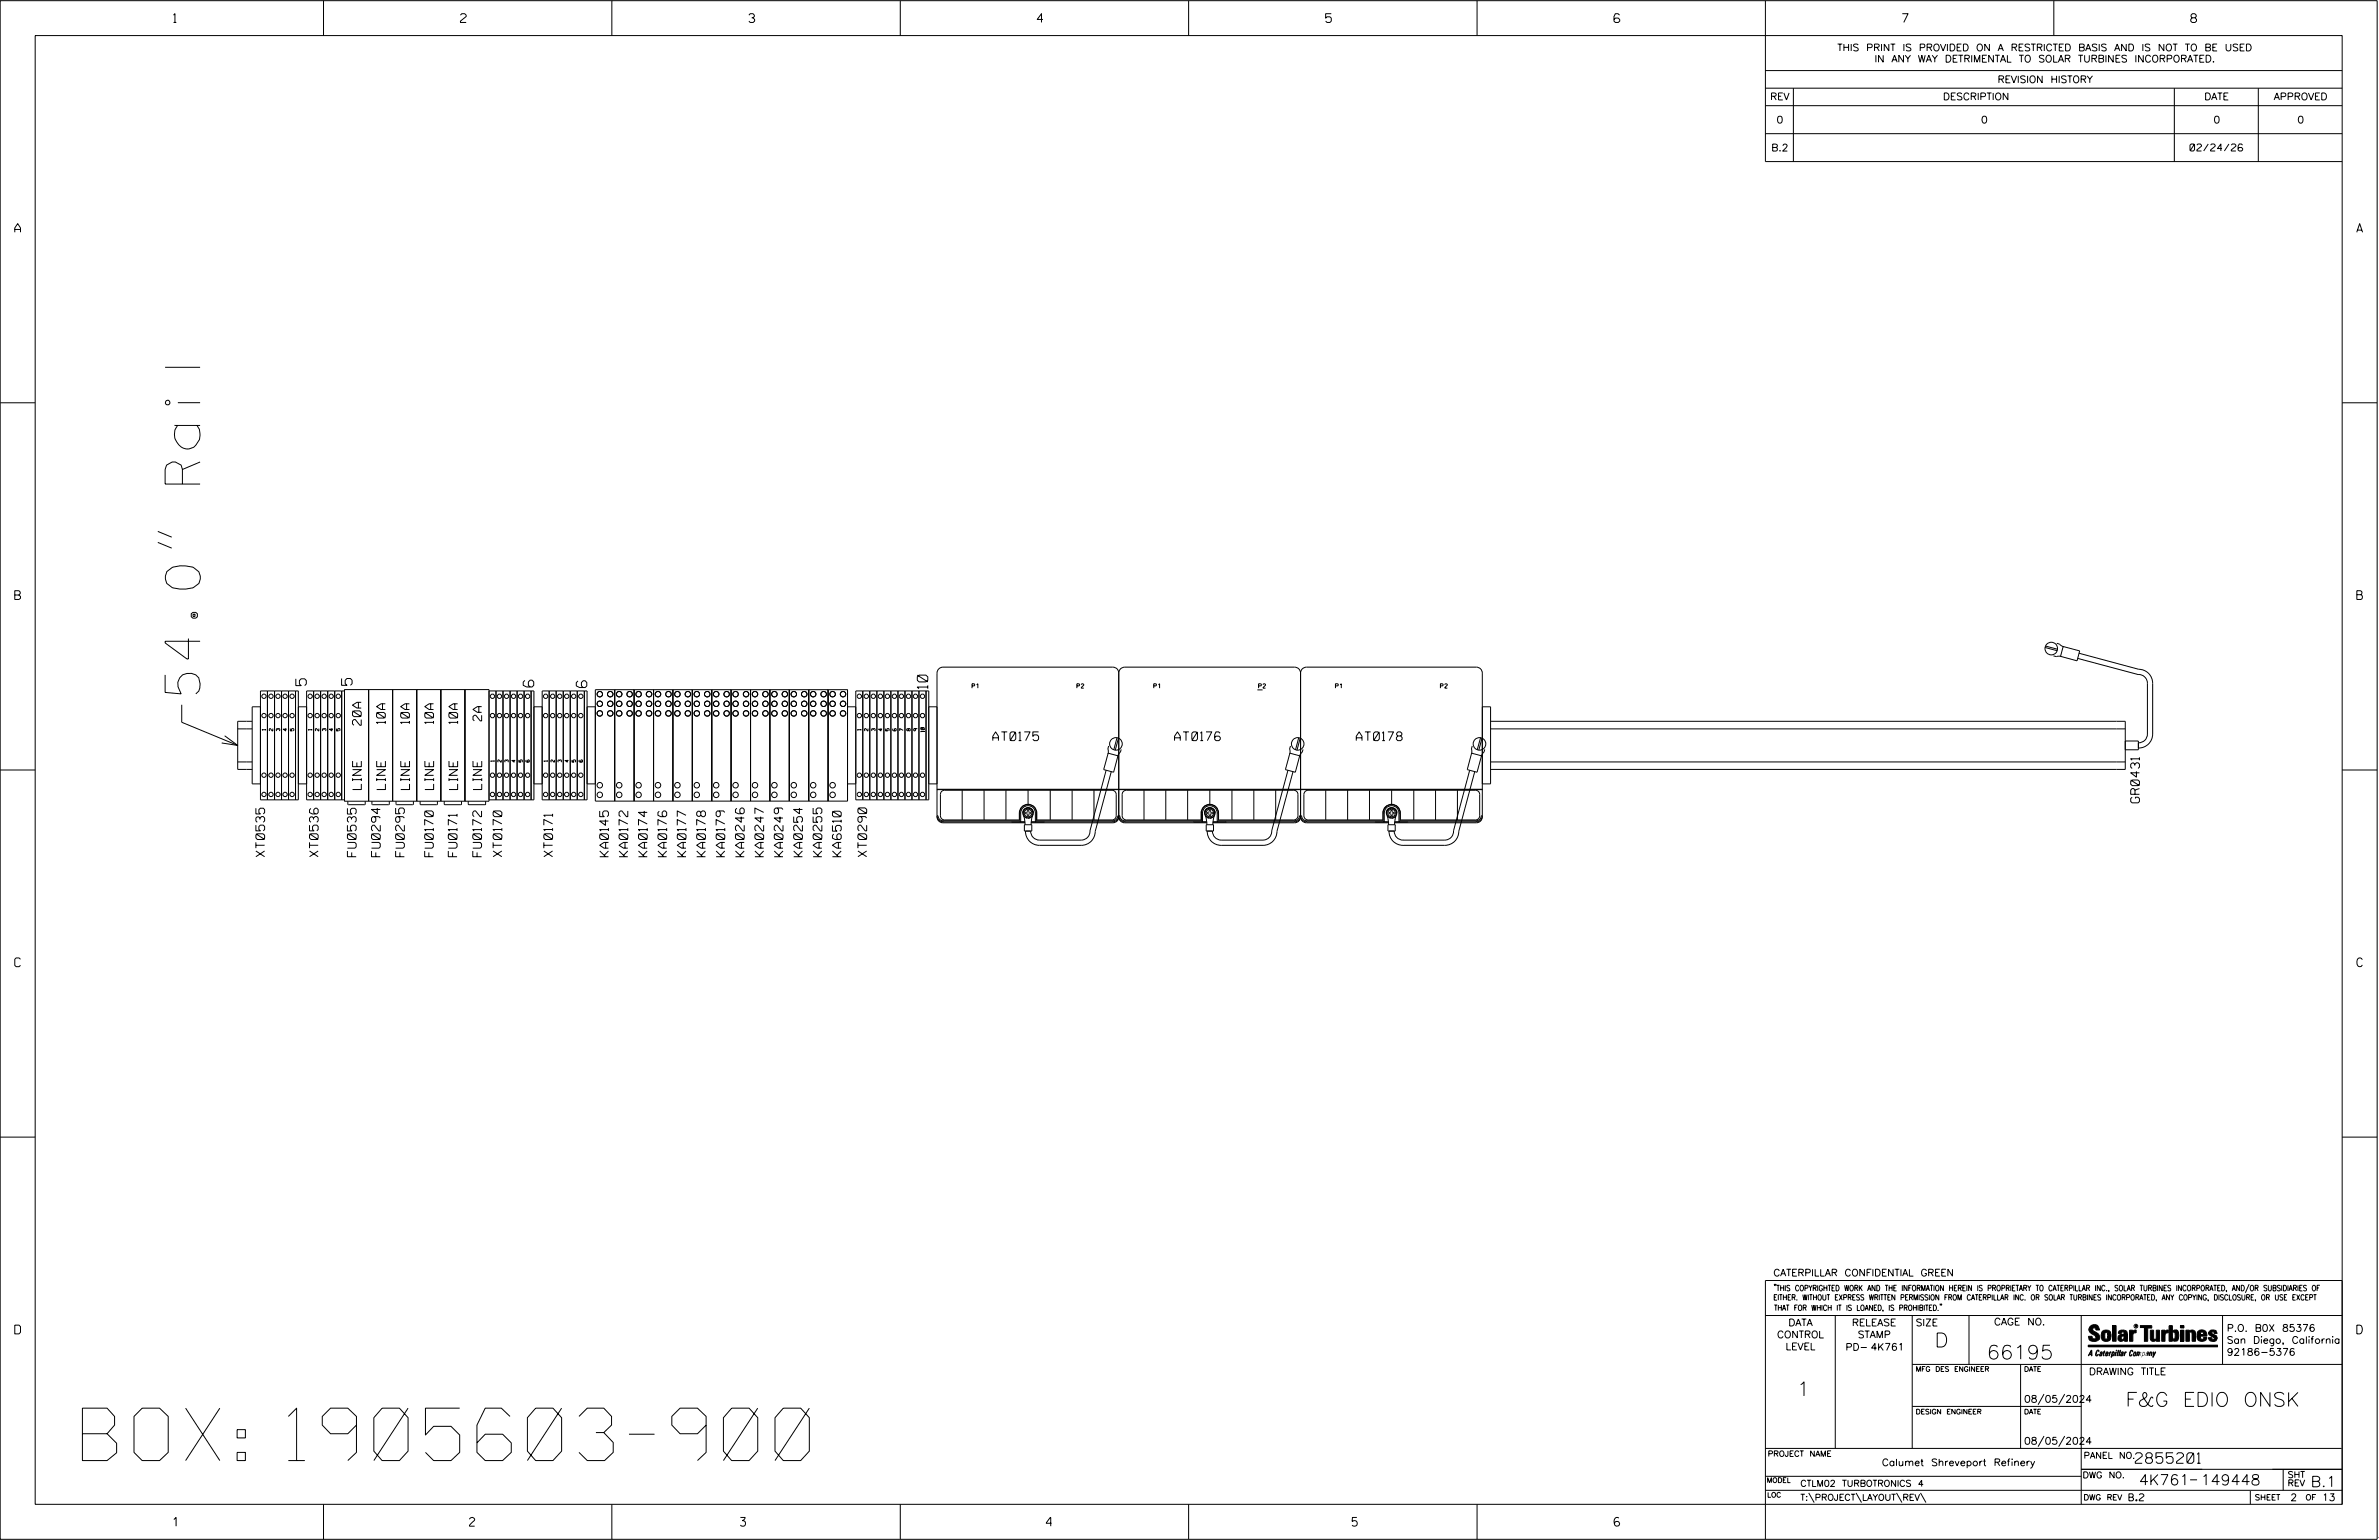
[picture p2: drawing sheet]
<svg xmlns="http://www.w3.org/2000/svg" width="864mm" height="559mm" viewBox="0 0 864 559" stroke-linecap="round" stroke-linejoin="round" font-family="sans-serif">
<defs><g id="words">
<text font-size="19" x="29.9" y="530">BOX: 1905603-900</text>
<text font-size="12.7" x="72.6" y="251.8" transform="rotate(-90 72.6 251.8)">54.0&quot; Rail</text>
<g font-size="5.1">
<text x="702.3" y="488.8">D</text>
<text x="721.2" y="493.2">66195</text>
<text x="652.2" y="506.5">1</text>
<text x="771.6" y="510.3">F&amp;G EDIO ONSK</text>
</g>
<g font-size="3.8">
<text x="111.2" y="248.8" transform="rotate(-90 111.2 248.8)">5</text>
<text x="127.8" y="248.7" transform="rotate(-90 127.8 248.7)">5</text>
<text x="193.7" y="249.3" transform="rotate(-90 193.7 249.3)">6</text>
<text x="213" y="249.5" transform="rotate(-90 213 249.5)">6</text>
<text x="336.8" y="249.9" transform="rotate(-90 336.8 249.9)">10</text>
<text x="775.1" y="531">2855201</text>
<text x="776.5" y="538.9">4K761</text>
<text x="798.8" y="538.9">149448</text>
<text x="838.8" y="539.5">B.1</text>
</g>
<g font-size="3.2">
<text x="63" y="8.2">1</text>
<text x="167.2" y="8.2">2</text>
<text x="271.8" y="8.2">3</text>
<text x="376.5" y="8.2">4</text>
<text x="481.2" y="8.2">5</text>
<text x="690.6" y="8.2">7</text>
<text x="795.3" y="8.2">8</text>
<text x="5.4" y="84.3">A</text>
<text x="855.5" y="84.3">A</text>
<text x="5.4" y="217.5">B</text>
<text x="855.6" y="217.5">B</text>
<text x="131.1" y="263.2" transform="rotate(-90 131.1 263.2)">20A</text>
<text x="139.9" y="262.6" transform="rotate(-90 139.9 262.6)">10A</text>
<text x="148.6" y="262.6" transform="rotate(-90 148.6 262.6)">10A</text>
<text x="157.4" y="262.6" transform="rotate(-90 157.4 262.6)">10A</text>
<text x="166.1" y="262.6" transform="rotate(-90 166.1 262.6)">10A</text>
<text x="174.9" y="261.6" transform="rotate(-90 174.9 261.6)">2A</text>
<text x="360.4" y="268.7">AT0175</text>
<text x="426.4" y="268.7">AT0176</text>
<text x="492.3" y="268.7">AT0178</text>
<text x="131.2" y="286.5" transform="rotate(-90 131.2 286.5)">LINE</text>
<text x="139.9" y="286.5" transform="rotate(-90 139.9 286.5)">LINE</text>
<text x="148.7" y="286.5" transform="rotate(-90 148.7 286.5)">LINE</text>
<text x="157.4" y="286.5" transform="rotate(-90 157.4 286.5)">LINE</text>
<text x="166.1" y="286.5" transform="rotate(-90 166.1 286.5)">LINE</text>
<text x="174.9" y="286.5" transform="rotate(-90 174.9 286.5)">LINE</text>
<text x="776.7" y="291.3" transform="rotate(-90 776.7 291.3)">GR0431</text>
<text x="96.1" y="310.9" transform="rotate(-90 96.1 310.9)">XT0535</text>
<text x="115.5" y="310.9" transform="rotate(-90 115.5 310.9)">XT0536</text>
<text x="129.3" y="310.9" transform="rotate(-90 129.3 310.9)">FU0535</text>
<text x="138" y="310.9" transform="rotate(-90 138 310.9)">FU0294</text>
<text x="146.8" y="310.9" transform="rotate(-90 146.8 310.9)">FU0295</text>
<text x="157.3" y="310.9" transform="rotate(-90 157.3 310.9)">FU0170</text>
<text x="165.9" y="310.9" transform="rotate(-90 165.9 310.9)">FU0171</text>
<text x="174.8" y="310.9" transform="rotate(-90 174.8 310.9)">FU0172</text>
<text x="182.2" y="310.9" transform="rotate(-90 182.2 310.9)">XT0170</text>
<text x="200.6" y="310.9" transform="rotate(-90 200.6 310.9)">XT0171</text>
<text x="220.9" y="310.9" transform="rotate(-90 220.9 310.9)">KA0145</text>
<text x="227.9" y="310.9" transform="rotate(-90 227.9 310.9)">KA0172</text>
<text x="234.9" y="310.9" transform="rotate(-90 234.9 310.9)">KA0174</text>
<text x="242" y="310.9" transform="rotate(-90 242 310.9)">KA0176</text>
<text x="249" y="310.9" transform="rotate(-90 249 310.9)">KA0177</text>
<text x="256.1" y="310.9" transform="rotate(-90 256.1 310.9)">KA0178</text>
<text x="263.1" y="310.9" transform="rotate(-90 263.1 310.9)">KA0179</text>
<text x="270.2" y="310.9" transform="rotate(-90 270.2 310.9)">KA0246</text>
<text x="277.2" y="310.9" transform="rotate(-90 277.2 310.9)">KA0247</text>
<text x="284.2" y="310.9" transform="rotate(-90 284.2 310.9)">KA0249</text>
<text x="291.3" y="310.9" transform="rotate(-90 291.3 310.9)">KA0254</text>
<text x="298.3" y="310.9" transform="rotate(-90 298.3 310.9)">KA0255</text>
<text x="305.4" y="310.9" transform="rotate(-90 305.4 310.9)">KA6510</text>
<text x="314.6" y="310.9" transform="rotate(-90 314.6 310.9)">XT0290</text>
<text x="5.4" y="350.8">C</text>
<text x="855.6" y="350.8">C</text>
<text x="5.4" y="484">D</text>
<text x="855.6" y="484">D</text>
<text x="62.8" y="553.8">1</text>
<text x="170.4" y="553.8">2</text>
<text x="268.8" y="553.8">3</text>
<text x="379.8" y="553.8">4</text>
<text x="490.8" y="553.8">5</text>
<text x="585.9" y="553.8">6</text>
</g>
<g font-size="2.5">
<text x="666.9" y="18.5">THIS PRINT IS PROVIDED ON A RESTRICTED BASIS AND IS NOT TO BE USED</text>
<text x="680.5" y="22.6">IN ANY WAY DETRIMENTAL TO SOLAR TURBINES INCORPORATED.</text>
<text x="725.1" y="30">REVISION HISTORY</text>
<text x="642.6" y="36.3">REV</text>
<text x="705.3" y="36.3">DESCRIPTION</text>
<text x="800.2" y="36.3">DATE</text>
<text x="825.4" y="36.3">APPROVED</text>
<text x="644.9" y="44.7">0</text>
<text x="719.1" y="44.7">0</text>
<text x="803.5" y="44.7">0</text>
<text x="834" y="44.7">0</text>
<text x="643" y="54.8">B.2</text>
<text x="795" y="54.8">02/24/26</text>
<text x="643.8" y="463">CATERPILLAR CONFIDENTIAL GREEN</text>
<text x="645.1" y="485.5">CONTROL</text>
<text x="649.2" y="481.1">DATA</text>
<text x="672.3" y="481.1">RELEASE</text>
<text x="674.4" y="485.5">STAMP</text>
<text x="695.4" y="481.1">SIZE</text>
<text x="723.8" y="480.8">CAGE NO.</text>
<text x="808.4" y="483.1">P.O. B0X 85376</text>
<text x="648.2" y="489.8">LEVEL</text>
<text x="669.9" y="490">PD- 4K761</text>
<text x="808.4" y="487.5">San Diego, California</text>
<text x="808.4" y="491.8">92186-5376</text>
<text x="758.3" y="498.9">DRAWING TITLE</text>
<text x="734.8" y="508.9">08/05/2024</text>
<text x="734.8" y="524.1">08/05/2024</text>
<text x="683.1" y="531.9">Calumet Shreveport Refinery</text>
<text x="772.8" y="544.6">B.2</text>
<text x="831.4" y="544.6">2</text>
<text x="842.9" y="544.6">13</text>
</g>
<g font-size="2.3">
<text x="756.4" y="529.2">PANEL NO.</text>
<text x="653.5" y="539.4">CTLM02 TURBOTRONICS 4</text>
<text x="756" y="536.3">DWG NO.</text>
<text x="830.4" y="539.3">REV</text>
<text x="830.4" y="536.2">SHT</text>
<text x="653.5" y="544.5">T:\PROJECT\LAYOUT\REV\</text>
</g>
<g font-size="2">
<text x="643.8" y="468.4">&quot;THIS COPYRIGHTED WORK AND THE INFORMATION HEREIN IS PROPRIETARY TO CATERPILLAR INC., SOLAR TURBINES INCORPORATED, AND/OR SUBSIDIARIES OF</text>
<text x="643.8" y="471.8">EITHER. WITHOUT EXPRESS WRITTEN PERMISSION FROM CATERPILLAR INC. OR SOLAR TURBINES INCORPORATED, ANY COPYING, DISCLOSURE, OR USE EXCEPT</text>
<text x="644" y="475.6">THAT FOR WHICH IT IS LOANED, IS PROHIBITED.&quot;</text>
<text x="641.7" y="528.5">PROJECT NAME</text>
<text x="756.3" y="544.3">DWG REV</text>
<text x="818.5" y="544.3">SHEET</text>
<text x="836.9" y="544.3">OF</text>
</g>
<g font-size="1.8">
<text x="695.4" y="497.6">MFG DES ENGINEER</text>
<text x="734.8" y="497.6">DATE</text>
<text x="695.4" y="513.1">DESIGN ENGINEER</text>
<text x="734.8" y="513.1">DATE</text>
<text x="641.3" y="538">MODEL</text>
<text x="641.5" y="543.3">LOC</text>
</g>
<g font-size="1.6">
<text x="352.8" y="249.7">P1</text>
<text x="390.9" y="249.7">P2</text>
<text x="418.8" y="249.7">P1</text>
<text x="456.9" y="249.7">P2</text>
<text x="484.8" y="249.7">P1</text>
<text x="522.9" y="249.7">P2</text>
</g>
<g font-size="1.3">
<text x="96.5" y="265" transform="rotate(-90 96.5 265)">1</text>
<text x="99" y="265.2" transform="rotate(-90 99 265.2)">2</text>
<text x="101.6" y="265.2" transform="rotate(-90 101.6 265.2)">3</text>
<text x="104.1" y="265.2" transform="rotate(-90 104.1 265.2)">4</text>
<text x="106.7" y="265.2" transform="rotate(-90 106.7 265.2)">5</text>
<text x="113.2" y="265" transform="rotate(-90 113.2 265)">1</text>
<text x="115.8" y="265.2" transform="rotate(-90 115.8 265.2)">2</text>
<text x="118.3" y="265.2" transform="rotate(-90 118.3 265.2)">3</text>
<text x="120.9" y="265.2" transform="rotate(-90 120.9 265.2)">4</text>
<text x="123.4" y="265.2" transform="rotate(-90 123.4 265.2)">5</text>
<text x="312.6" y="265" transform="rotate(-90 312.6 265)">1</text>
<text x="315.1" y="265.2" transform="rotate(-90 315.1 265.2)">2</text>
<text x="317.7" y="265.2" transform="rotate(-90 317.7 265.2)">3</text>
<text x="320.2" y="265.2" transform="rotate(-90 320.2 265.2)">4</text>
<text x="322.8" y="265.2" transform="rotate(-90 322.8 265.2)">5</text>
<text x="325.3" y="265.2" transform="rotate(-90 325.3 265.2)">6</text>
<text x="327.9" y="265.2" transform="rotate(-90 327.9 265.2)">7</text>
<text x="330.4" y="265.2" transform="rotate(-90 330.4 265.2)">8</text>
<text x="333" y="265.2" transform="rotate(-90 333 265.2)">9</text>
<text x="335.5" y="265.6" transform="rotate(-90 335.5 265.6)">10</text>
<text x="179.4" y="276.3" transform="rotate(-90 179.4 276.3)">1</text>
<text x="182" y="276.6" transform="rotate(-90 182 276.6)">2</text>
<text x="184.5" y="276.6" transform="rotate(-90 184.5 276.6)">3</text>
<text x="187.1" y="276.6" transform="rotate(-90 187.1 276.6)">4</text>
<text x="189.6" y="276.6" transform="rotate(-90 189.6 276.6)">5</text>
<text x="192.2" y="276.6" transform="rotate(-90 192.2 276.6)">6</text>
<text x="198.7" y="276.3" transform="rotate(-90 198.7 276.3)">1</text>
<text x="201.3" y="276.6" transform="rotate(-90 201.3 276.6)">2</text>
<text x="203.8" y="276.6" transform="rotate(-90 203.8 276.6)">3</text>
<text x="206.4" y="276.6" transform="rotate(-90 206.4 276.6)">4</text>
<text x="208.9" y="276.6" transform="rotate(-90 208.9 276.6)">5</text>
</g>
<text font-size=".9" x="775.1" y="481.7">R</text>
</g></defs>
<g fill="none" stroke="#000" stroke-width=".36">
<path d="M.1 .2h862.8v558.4h-862.8zM12.8 12.9h837.4v533h-837.4zM117.4 .2v12.7M222.1 .2v12.7M326.8 .2v12.7M431.5 .2v12.7M536.2 .2v12.7M587.9 5.5l-.5-.5h-1l-.5 1v1.7l.5 .4h1l.6-.4v-.6l-.6-.5h-1l-.5 .5M640.9 .2v58.4h209.3M745.6 .2v12.7M640.9 25.6h209.3M640.9 32h209.3"/>
<path d="M640.9 38.3h209.3M651 32v26.6M789.3 32v26.6M819.8 32v26.6M640.9 48.5h209.3M.1 146.2h12.7M850.2 146.2h12.7M57.3 196.8l5 2.1M57.3 192.8l5 2.1M742.4 234.9l4.4 1.2M742.5 234.4l4.4 1.2M745.4 238l1.1 .3 1.7-.1"/>
<path d="M746.6 233.4l1 .3 1.6 1M748.9 234.6l6 1.6-.9 3.6-6-1.6zM754.2 238.9l21.9 5.9a3.2 3.2 0 0 1 3.4 3.1v18.4a3.1 3.1 0 0 1-3.2 3.2M754.7 237l21.7 5.9a5.1 5.1 0 0 1 5 5v18.4a5.1 5.1 0 0 1-5.1 5.1M66 255.7v6.4l20.3 8.4M94.5 256.5h-3v27.9h3M94.5 250.7h13.8v39.5h-13.8zM97.1 250.7v39.5M99.7 250.7v39.5M102.2 250.7v39.5M104.7 250.7v39.5M107.3 250.7v39.5"/>
<path d="M108.3 256.5h3M113.8 250.7v39.5M116.4 250.7v39.5M119 250.7v39.5M121.5 250.7v39.5M124 250.7v39.5M125.1 250.7h-13.8v39.5h13.8M125.1 250.2h52.4v40.5h-52.4zM133.8 250.2v40.5M142.5 250.2v40.5M151.3 250.2v40.5M160 250.2v40.5"/>
<path d="M168.8 250.2v40.5M177.5 250.7h16.3v39.5h-16.3M180.1 250.7v39.5M182.6 250.7v39.5M185.2 250.7v39.5M187.7 250.7v39.5M190.3 250.7v39.5M192.8 250.7v39.5M193.8 256.5h3M196.8 250.7h16.3v39.5h-16.3zM199.4 250.7v39.5M201.9 250.7v39.5"/>
<path d="M204.5 250.7v39.5M207 250.7v39.5M209.5 250.7v39.5M212.1 250.7v39.5M213.1 256.5h3M216.1 250.3h91.6v40.4h-91.6zM223.1 250.3v40.4M230.2 250.3v40.4M237.2 250.3v40.4M244.3 250.3v40.4M251.3 250.3v40.4M258.4 250.3v40.4"/>
<path d="M265.4 250.3v40.4M272.5 250.3v40.4M279.5 250.3v40.4M286.5 250.3v40.4M293.6 250.3v40.4M300.6 250.3v40.4M307.7 256.5h3M310.7 250.7h26.4v39.5h-26.4zM313.2 250.7v39.5M315.7 250.7v39.5M318.3 250.7v39.5M320.9 250.7v39.5"/>
<path d="M323.4 250.7v39.5M326 250.7v39.5M328.5 250.7v39.5M331 250.7v39.5M333.6 250.7v39.5M336.2 250.7v39.5M337.1 256.5h3M406.1 244.2a2.11 2.11 0 0 0-2.1-2.1h-61.7a2.17 2.17 0 0 0-2.2 2.1v52.2a2.17 2.17 0 0 0 2.2 2.2h29.8M406.1 244.2v52.2M456.4 250.3h1.9M472.1 244.2a2.17 2.17 0 0 1 2.2-2.1h61.6a2.17 2.17 0 0 1 2.2 2.1v52.2a2.17 2.17 0 0 1-2.2 2.2h-29.6M472.1 244.2a2.17 2.17 0 0 0-2.1-2.1h-61.7a2.17 2.17 0 0 0-2.2 2.1"/>
<path d="M472.1 244.2v52.2M538.1 256.5h3v27.9h-3M.1 279.4h12.7M81.6 267l4.7 3.5-5.8-.9M86.3 276.5h5.2M86.3 264.5h5.2M91.5 261.7h-5.2v17.5h5.2M210.4 275.8l-.2 .6 .4 .1h.7l.2-.6-.2-.2-.5 .2 .2 .6M401.5 279.5l-5.8 21.9M402.3 273.3l3.5 .9-1.6 6-3.6-.9zM402.4 270.7l-.2 1.1v1.7M403.4 280l-5.8 21.7a5.1 5.1 0 0 1-5.1 5h-15.2a5.1 5.1 0 0 1-5-5.1"/>
<path d="M405.5 267.7l-1.2 4.4M406 267.8l-1.2 4.4M407 271.9l-.3 1-.9 1.6M467.5 279.5l-5.9 21.9M468.2 273.3l3.6 .9-1.6 6-3.6-.9zM468.5 270.7l-.4 1.1 .1 1.7M469.4 280l-5.9 21.7a5.1 5.1 0 0 1-5 5h-15.2a5.1 5.1 0 0 1-5.1-5.1M471.5 267.7l-1.2 4.4M472 267.8l-1.2 4.4M473 271.9l-.3 1-.7 .9-.2 .7M533.5 279.5l-5.9 21.9M534.2 273.3l3.6 .9-1.6 6-3.6-.9z"/>
<path d="M534.4 270.7l-.3 2.8M535.3 280l-5.7 21.7a5.1 5.1 0 0 1-5.1 5h-15.2a5.1 5.1 0 0 1-5.1-5.1M537.5 267.7l-1.2 4.4M538 267.8l-1.2 4.4M539 271.9l-.3 1-1 1.6M541.1 261.7h230.4v17.5h-230.4M541.1 276.5h230.4M541.1 264.5h230.4M771.5 268.9h4.8v3.2h-4.8M850.2 279.4h12.7M108.3 284.4h3M126.3 290.7v1"/>
<path d="M132.6 290.7v1l-.3 .3h-5.8M135 290.7v1M141.3 290.7v1l-.2 .3h-5.8M143.8 290.7v1M150.1 290.7v1l-.3 .3h-5.8M152.5 290.7v1l.3 .3h5.7l.3-.3v-1M161.3 290.7v1l.2 .3h5.8l.2-.3v-1M170 290.7v1l.3 .3h5.7l.3-.3v-1M193.8 284.4h3M213.1 284.4h3M307.7 284.4h3M337.1 284.4h3"/>
<path d="M340.1 286.5h198zM341.8 287.2l1.1-.5h60.8a1.57 1.57 0 0 1 1.5 1.6v7.7a1.57 1.57 0 0 1-1.5 1.5h-27.3v-2.5a3.2 3.2 0 0 0-3.2-3.1 3.2 3.2 0 0 0-3.2 3.1v2.5h-27.1a1.51 1.51 0 0 1-1.5-1.5v-7.7zM342.3 297.8a1.81 1.81 0 0 1-1.8-1.8h-.4a2.17 2.17 0 0 0 2.2 2.2M342.3 297.8v.4M342.3 298.2h29.8M342.3 297.8h27.9M349.3 286.7v10.8M357.2 286.7v10.8M365.2 286.7v10.8M367.2 298.2l4.9 .1M370.2 295a3 3 0 0 1 3-3 3 3 0 0 1 3 3M370.2 295h.3"/>
<path d="M370.2 295v2.8M370.5 295a2.66 2.66 0 0 1 2.7-2.7 2.66 2.66 0 0 1 2.6 2.7M370.5 295v3.2l-.3-.4M371.3 295.1a1.91 1.91 0 0 1 1.9-2 1.91 1.91 0 0 1 1.9 2M371.6 296.1l.5 3.2M371.9 299.3h2.6v2.3h-2.6zM372.3 294.8l.5-.1 .2-.6h.5v.5l.7 .2v.5h-.7v.7h-.5l-.1-.7h-.6zM372.9 296.7a1.6 1.6 0 0 1-1.5-2.1 1.9 1.9 0 0 1 2.1-1.4 1.9 1.9 0 0 1 1.6 2 1.9 1.9 0 0 1-1.9 1.7v-.1M373.2 286.7v5.2M374.3 298.2h29.7M374.8 296.1l-.5 3.2M375.8 295h.4"/>
<path d="M375.8 295v3.2l.4-.4M376.2 295v2.8M376.2 297.8h27.8M379.2 298.2l-4.9 .1M381.2 286.7v10.8M389.2 286.7v10.8M397.1 286.7v10.8M404 297.8v.4M406.1 296.4a2.17 2.17 0 0 0 2.2 2.2h29.8M406.1 296.4a2.11 2.11 0 0 1-2.1 2.2h-29.7M407.8 287.2l1.1-.5h60.8a1.57 1.57 0 0 1 1.5 1.6v7.7a1.57 1.57 0 0 1-1.5 1.5h-27.4v-2.5a3.2 3.2 0 0 0-3.1-3.1 3.2 3.2 0 0 0-3.2 3.1v2.5h-27.1a1.57 1.57 0 0 1-1.5-1.5v-7.7zM408.3 298.2a2.17 2.17 0 0 1-2.2-2.2 2.11 2.11 0 0 1-2.1 2.2"/>
<path d="M408.3 298.2h29.7M408.3 297.8h27.8M408.3 297.8v.4M408.3 297.8a1.81 1.81 0 0 1-1.8-1.8h-.7a1.81 1.81 0 0 1-1.8 1.8M415.3 286.7v10.8M423.2 286.7v10.8M431.1 286.7v10.8M433.2 298.2l4.8 .1M436.1 295a3.1 3.1 0 0 1 3.1-3 3.1 3.1 0 0 1 3 3M436.1 295h.4M436.1 295v2.8M436.5 295a2.66 2.66 0 0 1 2.7-2.7 2.66 2.66 0 0 1 2.7 2.7"/>
<path d="M436.5 295v3.2l-.4-.4M437.3 295.1a1.89 1.89 0 0 1 1.9-2 1.89 1.89 0 0 1 1.9 2M437.6 296.1l.5 3.2M437.9 299.3h2.6v2.3h-2.6zM438.2 294.8l.6-.1 .1-.6h.5l.2 .6 .5 .1v.5h-.5l-.2 .7h-.5v-.7h-.7zM438.9 296.7a1.86 1.86 0 0 1-1.5-2.2 1.86 1.86 0 0 1 2.2-1.4 1.86 1.86 0 0 1 1.5 2.2 1.58 1.58 0 0 1-1.9 1.5M439.2 286.7v5.2M440.3 298.2h29.7M440.8 296.1l-.5 3.2M441.9 295h.3M441.9 295v3.2l.3-.4M442.2 297.8h27.8"/>
<path d="M442.2 295v2.8M445.1 298.2l-4.8 .1M447.2 286.7v10.8M455.2 286.7v10.8M463.1 286.7v10.8M470 297.8v.4M472.1 296.4a2.17 2.17 0 0 1-2.1 2.2h-29.7M472.1 296.4a2.17 2.17 0 0 0 2.2 2.2h29.7M473.8 287.2l1-.5h60.8a1.51 1.51 0 0 1 1.5 1.6v7.7a1.51 1.51 0 0 1-1.5 1.5h-27.2v-2.5a3.2 3.2 0 0 0-3.2-3.1 3.2 3.2 0 0 0-3.2 3.1v2.5h-27.2a1.57 1.57 0 0 1-1.5-1.5v-7.7zM474.3 298.2h29.7M474.3 297.8h27.8M474.3 297.8v.4"/>
<path d="M474.3 297.8a1.75 1.75 0 0 1-1.8-1.8h-.8a1.81 1.81 0 0 1-1.7 1.8M474.3 298.2a2.17 2.17 0 0 1-2.2-2.2 2.17 2.17 0 0 1-2.1 2.2M481.3 286.7v10.8M489.2 286.7v10.8M497.1 286.7v10.8M499.2 298.2l4.8 .1M502.1 295a3.1 3.1 0 0 1 3.1-3 3.1 3.1 0 0 1 3 3M502.1 295h.4M502.1 295v2.8M502.5 295a2.66 2.66 0 0 1 2.7-2.7 2.66 2.66 0 0 1 2.6 2.7M502.5 295v3.2l-.4-.4M503.3 295.1a1.89 1.89 0 0 1 1.9-2 1.89 1.89 0 0 1 1.8 2"/>
<path d="M503.6 296.1l.5 3.2M503.8 299.3h2.7v2.3h-2.7zM504.9 296.7a1.85 1.85 0 0 1-1.5-2 1.85 1.85 0 0 1 1.9-1.6 1.85 1.85 0 0 1 1.8 1.8 1.66 1.66 0 0 1-1.9 1.9M504.9 294.1h.5l.1 .6 .6 .1v.5h-.6l-.1 .7h-.5l-.1-.7h-.6v-.5l.7-.2zM505.2 286.7v5.2M506.3 298.2h29.6M506.7 296.1l-.5 3.2M507.8 295h.4M507.8 295v3.2l.4-.4M508.2 297.8h27.7M508.2 295v2.8M511.1 298.2l-4.8 .1"/>
<path d="M513.2 286.7v10.8M521.1 286.7v10.8M529.1 286.7v10.8M535.9 297.8a1.75 1.75 0 0 0 1.8-1.8h.4a2.17 2.17 0 0 1-2.2 2.2M535.9 297.8v.4M395.7 301.4a3.2 3.2 0 0 1-3.2 3.4h-15.2a3.2 3.2 0 0 1-3.1-3.2M461.6 301.4a3.2 3.2 0 0 1-3.1 3.4h-15.2a3.3 3.3 0 0 1-3.2-3.2M527.6 301.4a3.2 3.2 0 0 1-3.1 3.4h-15.2a3.2 3.2 0 0 1-3.2-3.2M.1 412.6h12.7M850.2 412.6h12.7M640.9 477.3h209.3M644.2 466.1l-.1 .4"/>
<path d="M644.7 466.1l-.2 .4M666.2 477.3v48.3M694.2 477.3v48.3M704.4 473.3l-.1 .4M704.8 473.3l-.1 .4M714.8 477.3v17.8M755.5 477.3v68.6M806.8 477.3v17.8M816.5 466l-1.4 3.1M850.2 464.6h-209.3v94M850.2 464.8v81.1M694.2 495.1h156"/>
<path d="M733.5 495.1v30.5M758.6 481.4a2.02 2.02 0 0 1 3.1-.1l.5 1.3h-1.3l-.2-.6-.4-.2-.6 .1-.1 .4 .4 .7a2.46 2.46 0 0 1 2.2 2.9 2.83 2.83 0 0 1-3.8 .3l-.3-1.3h1.3l.2 .7 .6 .3 .5-.2 .2-.5-.4-.6-1.9-1.2-.4-.9zM759.2 491.3h-.7l.7-1.2v1.9h.2l-.1-2.1-1.3 2.1 .5-.5h.7M761.3 490l.3-.2 .4 .3-.1 .3-.3-.4-.4 .3-.3 1.6h.4l.4-.5-.3 .6-.4 .1-.3-.4zM762.6 490.6l.5-.1-.1 1.4h-.9a.74 .74 0 0 1 .9-.8l-.3 .7-.5 .1 .2-.5 .6-.2v-.5l-.7 .2zM763 483.2a2.17 2.17 0 0 1 3.1 0l.3 1.4-.3 1.5a2.17 2.17 0 0 1-3.1 0l-.3-1.5zM763.6 490.5l.4-.4 .2 .6h-.3l-.3 .9 .2 .4-.3-.1zM764.1 483.7l.5-.4 .4 .3v2.2l-.4 .2-.5-.2zM764.6 491.1l.6 .2v-.7l-.4-.1-.4 .6-.1 .8h.6M764.6 491.1l-.1 .8h.4M764.6 482.6v.8M764.8 490.7l.4 .1v.3h-.6z"/>
<path d="M765 491.5l-.1 .4zM766 490.5l-.5 1.5zM766 490.8l.4-.3-.4 .4M766.9 481h1.3v5.7h-1.3zM767 490.8l.5 .1-.3 .8-.4 .2zM767.3 490.5h-.5l-.5 2M767.3 490.5a.8 .8 0 0 1 .2 1 .8 .8 0 0 1-.9 .4l-.1 .6M767.3 490.5l-.1 .2M768.1 490.5l-.4 1.5zM768.2 489.9h.3l-.1 .2h-.2zM769 489.9l-.5 2.1zM769.7 489.9l-.6 2.1z"/>
<path d="M770.1 491.4l.5-.3-.5 .8zM770.4 491.9h.1M770.6 491.1l.1-.4-.7 .2 .1-.3 .6-.1 .2 .3-.5 1.1M770.6 491.1a.74 .74 0 0 0-.8 .8h.6M771 484.8h-.7l-.3 .6 .4 .7 .5-.3 .1-2.4h-.8l-.1 .4h-1.2a1.71 1.71 0 0 1 1.8-1.3 1.71 1.71 0 0 1 1.6 1.4v2.8h-1.1l-.1-.6M771 484.2l-1.5 .1a1.41 1.41 0 0 0 0 2.4l.5 .1 1.1-.7M771.2 486.1h-.1M771.4 490.5l.1 .3 .4-.3-.9 1.5zM771.5 490.8h.1M773 482.7h1.2v.5l.5-.5 .7-.1v1h-.6l-.5 .4-.1 2.7h-1.2zM773.3 490.3l.6-.4 .4 .2-.1 .4-.3-.4a1.28 1.28 0 0 0-.5 1.8l.6-.4-.1 .4-.8 .1zM774.7 490.8l.5-.3a.88 .88 0 0 1 .2 .9 .88 .88 0 0 1-.7 .7l-.2-.2z"/>
<path d="M774.8 490.9h.5l-.3 1h-.3l-.2-.2zM775.2 490.5l-.1 .2M776.8 481h4.3v.9h-1.5v4.8h-1.3M776.8 490.6l-.8 .2v-.3l-.4 1.5 .8-1.3v1.3l.3-1.2M779.3 491.1h.4M779.6 490.5h.3l-.3 1.4M779.6 490.7h.2l-.1 .4M779.7 491.1l-.1 .4M779.7 491.1l-.4 .2M780.1 492l.4-1.5 .1 .3 .3-.3 .3 .2-.3 1.3v-1.3l-.7 1.3M780.6 482.7h1.2v2.7l.1 .4 .4 .3 .4-.7v-2.7h1.2l.1 4h-1.3v-.5l-1.1 .6-.7-.3-.3-.7zM781.6 492.5l1-2-.8 1.3-.2-1.3-.2 2"/>
<path d="M784.7 482.7h1.2v.5l.5-.5 .7-.1v1h-.5l-.6 .4-.1 2.7h-1.2zM787.4 481h1.2v2a1.4 1.4 0 0 1 2.2 .2l.1 1.4-.4 1.9-1.5 .1-.4-.5v-1l.5 .9 .5-.3v-2.1l-.5-.4-.5 .7v2.8h-1.2zM791.5 482.7h1.3v4h-1.3zM791.5 481h1.3v.9h-1.3zM793.5 482.7h1.3v.4l.7-.5 1.1 .2 .4 .6v3.3h-1.2l-.3-3.4-.7 .2v3.2h-1.3zM794.8 483.1h.1M797.7 483.2a1.92 1.92 0 0 1 2.4-.5 1.92 1.92 0 0 1 1 2.1h-2.3v.8l.6 .5 .5-.3v-.5h1.2a1.83 1.83 0 0 1-2.1 1.4 1.83 1.83 0 0 1-1.5-2.1zM798.8 484.2v.6M799.1 483.4h.6l.2 .8h-1.1zM804.6 482.9a1.84 1.84 0 0 0-2.9 .8 3.3 3.3 0 0 0 2.2 1.9l-.5 .5-.4-.3-.1-.4h-1.2l.1 .6a1.92 1.92 0 0 0 2.9 .4M804.9 483.8h-1.2l-.2-.6-.5 .1-.1 .3 .1 .3 1.8 .9M805.1 488.1h-47.1v.6h47.1"/>
<path d="M694.2 510.3h61.3M742 505.8l-2.2 3.9M749.5 505.8l-2.2 3.9M640.9 525.6h209.2M640.9 535.7h114.6M742 521.1l-2.2 3.8M749.5 521.1l-2.2 3.8M755.5 533.2h94.7M795 537h2.6M828.8 533.2v7.6M117.4 545.9v12.7M222.1 545.9v12.7"/>
<path d="M326.8 545.9v12.7M431.5 545.9v12.7M536.2 545.9v12.7M640.9 540.8h209.3M656.6 541.7l2 3.5M673.8 541.7l1.9 3.5M688.4 541.7l2 3.5M697.2 541.7l1.9 3.5M816.9 541v4.9M863.5 558h.1"/>
<circle cx="744.6" cy="235.3" r="2.28"/>
<circle cx="95.8" cy="252.6" r=".79"/>
<circle cx="95.8" cy="259.7" r=".8"/>
<circle cx="98.4" cy="252.6" r=".79"/>
<circle cx="98.4" cy="259.7" r=".8"/>
<circle cx="100.9" cy="252.7" r=".78"/>
<circle cx="100.9" cy="259.7" r=".79"/>
<circle cx="103.5" cy="252.6" r=".79"/>
<circle cx="103.5" cy="259.7" r=".8"/>
<circle cx="106" cy="252.6" r=".79"/>
<circle cx="106" cy="259.7" r=".8"/>
<circle cx="112.6" cy="252.6" r=".79"/>
<circle cx="112.6" cy="259.7" r=".8"/>
<circle cx="115.1" cy="252.6" r=".79"/>
<circle cx="115.1" cy="259.7" r=".8"/>
<circle cx="117.7" cy="252.6" r=".79"/>
<circle cx="117.7" cy="259.7" r=".8"/>
<circle cx="120.2" cy="252.7" r=".78"/>
<circle cx="120.2" cy="259.7" r=".79"/>
<circle cx="122.8" cy="252.6" r=".79"/>
<circle cx="122.8" cy="259.7" r=".8"/>
<circle cx="178.8" cy="252.6" r=".8"/>
<circle cx="178.8" cy="259.7" r=".79"/>
<circle cx="181.3" cy="252.6" r=".8"/>
<circle cx="181.3" cy="259.7" r=".79"/>
<circle cx="183.9" cy="252.6" r=".8"/>
<circle cx="183.9" cy="259.7" r=".79"/>
<circle cx="186.4" cy="252.6" r=".8"/>
<circle cx="186.4" cy="259.7" r=".79"/>
<circle cx="189" cy="252.6" r=".8"/>
<circle cx="189" cy="259.7" r=".79"/>
<circle cx="191.5" cy="252.6" r=".8"/>
<circle cx="191.5" cy="259.7" r=".79"/>
<circle cx="198.1" cy="252.6" r=".8"/>
<circle cx="198.1" cy="259.7" r=".79"/>
<circle cx="200.6" cy="252.6" r=".79"/>
<circle cx="200.6" cy="259.7" r=".78"/>
<circle cx="203.2" cy="252.6" r=".8"/>
<circle cx="203.2" cy="259.7" r=".79"/>
<circle cx="205.7" cy="252.6" r=".8"/>
<circle cx="205.7" cy="259.7" r=".79"/>
<circle cx="208.3" cy="252.6" r=".8"/>
<circle cx="208.3" cy="259.7" r=".79"/>
<circle cx="210.8" cy="252.6" r=".8"/>
<circle cx="210.8" cy="259.7" r=".79"/>
<circle cx="217.7" cy="258.9" r=".99"/>
<circle cx="217.7" cy="251.9" r=".99"/>
<circle cx="217.7" cy="255.4" r=".99"/>
<circle cx="221.5" cy="258.9" r="1"/>
<circle cx="221.5" cy="255.4" r="1"/>
<circle cx="221.5" cy="251.9" r="1"/>
<circle cx="224.8" cy="255.4" r="1"/>
<circle cx="224.8" cy="251.9" r="1"/>
<circle cx="224.8" cy="258.9" r="1"/>
<circle cx="228.6" cy="255.4" r=".99"/>
<circle cx="228.6" cy="251.9" r=".99"/>
<circle cx="228.6" cy="258.9" r=".99"/>
<circle cx="231.8" cy="255.4" r=".99"/>
<circle cx="231.8" cy="251.9" r=".99"/>
<circle cx="231.8" cy="258.9" r=".99"/>
<circle cx="235.6" cy="258.9" r="1"/>
<circle cx="235.6" cy="255.4" r="1"/>
<circle cx="235.6" cy="251.9" r="1"/>
<circle cx="238.9" cy="258.9" r="1"/>
<circle cx="238.9" cy="255.4" r="1"/>
<circle cx="238.9" cy="251.9" r="1"/>
<circle cx="242.7" cy="258.9" r="1"/>
<circle cx="242.7" cy="255.4" r="1"/>
<circle cx="242.7" cy="251.9" r="1"/>
<circle cx="245.9" cy="255.4" r="1"/>
<circle cx="245.9" cy="251.9" r="1"/>
<circle cx="245.9" cy="258.9" r="1"/>
<circle cx="249.7" cy="255.4" r=".99"/>
<circle cx="249.7" cy="251.9" r=".99"/>
<circle cx="249.7" cy="258.9" r=".99"/>
<circle cx="252.9" cy="258.9" r=".99"/>
<circle cx="252.9" cy="255.4" r=".99"/>
<circle cx="252.9" cy="251.9" r=".99"/>
<circle cx="256.7" cy="258.9" r="1"/>
<circle cx="256.7" cy="255.4" r="1"/>
<circle cx="256.7" cy="251.9" r="1"/>
<circle cx="260" cy="251.9" r="1"/>
<circle cx="260" cy="258.9" r="1"/>
<circle cx="260" cy="255.4" r="1"/>
<circle cx="263.8" cy="258.9" r=".99"/>
<circle cx="263.8" cy="255.4" r=".99"/>
<circle cx="263.8" cy="251.9" r=".99"/>
<circle cx="267" cy="258.9" r=".99"/>
<circle cx="267" cy="255.4" r=".99"/>
<circle cx="267" cy="251.9" r=".99"/>
<circle cx="270.8" cy="258.9" r=".99"/>
<circle cx="270.8" cy="255.4" r=".99"/>
<circle cx="270.8" cy="251.9" r=".99"/>
<circle cx="274.1" cy="255.4" r=".99"/>
<circle cx="274.1" cy="258.9" r=".99"/>
<circle cx="274.1" cy="251.9" r=".99"/>
<circle cx="277.9" cy="255.4" r="1"/>
<circle cx="277.9" cy="251.9" r="1"/>
<circle cx="277.9" cy="258.9" r="1"/>
<circle cx="281.1" cy="258.9" r="1"/>
<circle cx="281.1" cy="255.4" r="1"/>
<circle cx="281.1" cy="251.9" r="1"/>
<circle cx="284.9" cy="258.9" r=".99"/>
<circle cx="284.9" cy="255.4" r=".99"/>
<circle cx="284.9" cy="251.9" r=".99"/>
<circle cx="288.1" cy="258.9" r=".99"/>
<circle cx="288.1" cy="255.4" r=".99"/>
<circle cx="288.1" cy="251.9" r=".99"/>
<circle cx="291.9" cy="258.9" r="1"/>
<circle cx="291.9" cy="255.4" r="1"/>
<circle cx="291.9" cy="251.9" r="1"/>
<circle cx="295.2" cy="255.4" r=".99"/>
<circle cx="295.2" cy="251.9" r=".99"/>
<circle cx="295.2" cy="258.9" r=".99"/>
<circle cx="299" cy="258.9" r="1"/>
<circle cx="299" cy="251.9" r="1"/>
<circle cx="299" cy="255.4" r="1"/>
<circle cx="302.2" cy="258.9" r="1"/>
<circle cx="302.2" cy="251.9" r="1"/>
<circle cx="302.2" cy="255.4" r="1"/>
<circle cx="306" cy="258.9" r=".99"/>
<circle cx="306" cy="255.4" r=".99"/>
<circle cx="306" cy="251.9" r=".99"/>
<circle cx="311.9" cy="252.6" r=".79"/>
<circle cx="311.9" cy="259.7" r=".8"/>
<circle cx="314.5" cy="252.6" r=".79"/>
<circle cx="314.5" cy="259.7" r=".8"/>
<circle cx="317" cy="252.6" r=".79"/>
<circle cx="317" cy="259.7" r=".8"/>
<circle cx="319.6" cy="252.6" r=".79"/>
<circle cx="319.6" cy="259.7" r=".8"/>
<circle cx="322.1" cy="252.6" r=".79"/>
<circle cx="322.1" cy="259.7" r=".8"/>
<circle cx="324.7" cy="252.6" r=".79"/>
<circle cx="324.7" cy="259.7" r=".8"/>
<circle cx="327.2" cy="252.7" r=".78"/>
<circle cx="327.2" cy="259.7" r=".79"/>
<circle cx="329.8" cy="252.6" r=".79"/>
<circle cx="329.8" cy="259.7" r=".8"/>
<circle cx="332.3" cy="252.6" r=".79"/>
<circle cx="332.3" cy="259.7" r=".8"/>
<circle cx="334.9" cy="252.6" r=".79"/>
<circle cx="334.9" cy="259.7" r=".8"/>
<circle cx="405.1" cy="269.9" r="2.28"/>
<circle cx="471.1" cy="269.9" r="2.27"/>
<circle cx="537.1" cy="269.9" r="2.28"/>
<circle cx="95.8" cy="288.3" r=".79"/>
<circle cx="95.8" cy="281.3" r=".8"/>
<circle cx="98.4" cy="288.3" r=".79"/>
<circle cx="98.4" cy="281.3" r=".8"/>
<circle cx="100.9" cy="288.3" r=".79"/>
<circle cx="100.9" cy="281.3" r=".79"/>
<circle cx="103.5" cy="288.3" r=".79"/>
<circle cx="103.5" cy="281.3" r=".8"/>
<circle cx="106" cy="288.3" r=".79"/>
<circle cx="106" cy="281.3" r=".8"/>
<circle cx="112.6" cy="288.3" r=".79"/>
<circle cx="112.6" cy="281.3" r=".8"/>
<circle cx="115.1" cy="288.3" r=".79"/>
<circle cx="115.1" cy="281.3" r=".8"/>
<circle cx="117.7" cy="288.3" r=".79"/>
<circle cx="117.7" cy="281.3" r=".8"/>
<circle cx="120.2" cy="288.3" r=".78"/>
<circle cx="120.2" cy="281.3" r=".79"/>
<circle cx="122.8" cy="288.3" r=".79"/>
<circle cx="122.8" cy="281.3" r=".8"/>
<circle cx="178.8" cy="288.3" r=".8"/>
<circle cx="178.8" cy="281.3" r=".79"/>
<circle cx="181.3" cy="288.3" r=".8"/>
<circle cx="181.3" cy="281.3" r=".79"/>
<circle cx="183.9" cy="288.3" r=".8"/>
<circle cx="183.9" cy="281.3" r=".79"/>
<circle cx="186.4" cy="288.3" r=".8"/>
<circle cx="186.4" cy="281.3" r=".79"/>
<circle cx="189" cy="288.3" r=".8"/>
<circle cx="189" cy="281.3" r=".79"/>
<circle cx="191.5" cy="288.3" r=".8"/>
<circle cx="191.5" cy="281.3" r=".79"/>
<circle cx="198.1" cy="288.3" r=".8"/>
<circle cx="198.1" cy="281.3" r=".79"/>
<circle cx="200.6" cy="288.3" r=".79"/>
<circle cx="200.6" cy="281.3" r=".78"/>
<circle cx="203.2" cy="288.3" r=".8"/>
<circle cx="203.2" cy="281.3" r=".79"/>
<circle cx="205.7" cy="288.3" r=".8"/>
<circle cx="205.7" cy="281.3" r=".79"/>
<circle cx="208.3" cy="288.3" r=".8"/>
<circle cx="208.3" cy="281.3" r=".79"/>
<circle cx="210.8" cy="288.3" r=".8"/>
<circle cx="210.8" cy="281.3" r=".79"/>
<circle cx="217.7" cy="288.4" r="1"/>
<circle cx="217.7" cy="284.9" r="1"/>
<circle cx="224.8" cy="288.4" r="1.01"/>
<circle cx="224.8" cy="284.9" r="1.01"/>
<circle cx="231.8" cy="288.4" r=".99"/>
<circle cx="231.8" cy="284.9" r=".99"/>
<circle cx="238.9" cy="284.9" r="1"/>
<circle cx="238.9" cy="288.4" r="1"/>
<circle cx="245.9" cy="284.9" r="1.01"/>
<circle cx="245.9" cy="288.4" r="1.01"/>
<circle cx="252.9" cy="288.4" r="1"/>
<circle cx="252.9" cy="284.9" r="1"/>
<circle cx="260" cy="284.9" r="1"/>
<circle cx="260" cy="288.4" r="1"/>
<circle cx="267" cy="288.4" r=".99"/>
<circle cx="267" cy="284.9" r=".99"/>
<circle cx="274.1" cy="284.9" r="1"/>
<circle cx="274.1" cy="288.4" r="1"/>
<circle cx="281.1" cy="284.9" r="1.01"/>
<circle cx="281.1" cy="288.4" r="1.01"/>
<circle cx="288.1" cy="284.9" r=".99"/>
<circle cx="288.1" cy="288.4" r=".99"/>
<circle cx="295.2" cy="284.9" r="1"/>
<circle cx="295.2" cy="288.4" r="1"/>
<circle cx="302.2" cy="284.9" r="1.01"/>
<circle cx="302.2" cy="288.4" r="1.01"/>
<circle cx="311.9" cy="288.3" r=".79"/>
<circle cx="311.9" cy="281.3" r=".8"/>
<circle cx="314.5" cy="288.3" r=".79"/>
<circle cx="314.5" cy="281.3" r=".8"/>
<circle cx="317" cy="288.3" r=".79"/>
<circle cx="317" cy="281.3" r=".8"/>
<circle cx="319.6" cy="288.3" r=".79"/>
<circle cx="319.6" cy="281.3" r=".8"/>
<circle cx="322.1" cy="288.3" r=".79"/>
<circle cx="322.1" cy="281.3" r=".8"/>
<circle cx="324.7" cy="288.3" r=".79"/>
<circle cx="324.7" cy="281.3" r=".8"/>
<circle cx="327.2" cy="288.3" r=".79"/>
<circle cx="327.2" cy="281.3" r=".79"/>
<circle cx="329.8" cy="288.3" r=".79"/>
<circle cx="329.8" cy="281.3" r=".8"/>
<circle cx="332.3" cy="288.3" r=".79"/>
<circle cx="332.3" cy="281.3" r=".8"/>
<circle cx="334.9" cy="288.3" r=".79"/>
<circle cx="334.9" cy="281.3" r=".8"/>
<circle cx="373.2" cy="295" r="1.74"/>
<circle cx="373.2" cy="295" r="1.37"/>
<circle cx="439.2" cy="295" r="1.36"/>
<circle cx="439.2" cy="295" r="1.75"/>
<circle cx="505.2" cy="295" r="1.36"/>
<circle cx="505.2" cy="295" r="1.74"/>
<circle cx="775.4" cy="481.2" r=".69"/>
</g>
<g fill="#000">
<path d="M768.1 490.5l-.4 1.5zM768.2 489.9h.3l-.1 .2h-.2zM769 489.9l-.5 2.1zM769.7 489.9l-.6 2.1zM791.5 481h1.3v.9h-1.3zM791.5 482.7h1.3v4h-1.3zM758 488.1h47.1v.6h-47.1z"/>
<path d="M759.2 489.9l-1.2 2.1 .5-.5h.7v.5h.2zM759.2 490.1v1.2h-.7z" fill-rule="evenodd"/>
<path d="M758.6 481.4a2.02 2.02 0 0 1 3.1-.1l.5 1.3h-1.3l-.2-.6-.4-.2-.6 .1-.1 .4 .4 .7a2.46 2.46 0 0 1 2.2 2.9 2.83 2.83 0 0 1-3.8 .3l-.3-1.3h1.3l.2 .7 .6 .3 .5-.2 .2-.5-.4-.6-1.9-1.2-.4-.9z" fill-rule="evenodd"/>
<path d="M761.3 490l.3-.2 .4 .3-.1 .3-.3-.4-.4 .3-.3 1.6h.4l.4-.5-.3 .6-.4 .1-.3-.4z" fill-rule="evenodd"/>
<path d="M762.6 490.6l.5-.1-.1 1.4h-.9a.74 .74 0 0 1 .9-.8l-.6 .3-.2 .5 .5-.1 .3-.6v-.5l-.7 .2z" fill-rule="evenodd"/>
<path d="M763.6 490.5l.4-.4 .2 .6h-.3l-.3 .9 .2 .4-.3-.1z" fill-rule="evenodd"/>
<path d="M764.8 490.5l.5 .3-.1 .5h-.6l.6-.2v-.3l-.4-.1-.3 1.2h.4l.3-.4-.6 .6-.3-.2v-.4z" fill-rule="evenodd"/>
<path d="M763 483.2a2.17 2.17 0 0 1 3.1 0l.3 1.4-.3 1.5a2.17 2.17 0 0 1-3.1 0l-.3-1.5zM764.1 483.7v2.1l.5 .2 .4-.2v-2.2l-.4-.3z" fill-rule="evenodd"/>
<path d="M766 490.5v.3l.4-.1-.4 .2-.5 1.1z" fill-rule="evenodd"/>
<path d="M766.8 490.5l-.5 2 .3-.6a.71 .71 0 0 0 .9-.5 .71 .71 0 0 0-.4-.9zM767 490.8l.5 .1-.3 .8-.4 .2z" fill-rule="evenodd"/>
<path d="M766.9 481h1.3v5.7h-1.3z" fill-rule="evenodd"/>
<path d="M770.1 490.6l.6-.1 .2 .3-.4 1.2-.5 .1-.2-.5 .3-.5h.5l-.7 .5v.3l.4-.1 .4-.9-.5-.2-.2 .2z" fill-rule="evenodd"/>
<path d="M769.4 482.8l-.5 1h1.2l.1-.4h.8v.8l-1.5 .1a1.41 1.41 0 0 0 0 2.4l.5 .1 1.1-.7 .1 .6h1.1v-2.8a1.79 1.79 0 0 0-2.4-1.2zM770.3 484.8h.7l-.1 1-.5 .3-.4-.7z" fill-rule="evenodd"/>
<path d="M771.4 490.5l.1 .3 .4-.3-.9 1.5z" fill-rule="evenodd"/>
<path d="M773 482.7h1.2v.5l.5-.5 .7-.1v1h-.6l-.5 .4-.1 2.7h-1.2z" fill-rule="evenodd"/>
<path d="M773.3 490.3l.6-.4 .4 .2-.1 .4-.3-.4a1.28 1.28 0 0 0-.5 1.8l.6-.4-.3 .5h-.6z" fill-rule="evenodd"/>
<path d="M774.7 490.8l-.2 1.1h.7a.96 .96 0 0 0 0-1.4zM774.8 490.9h.5l-.1 .6-.5 .4-.2-.2z" fill-rule="evenodd"/>
<path d="M776 490.5v.3l.4-.3 .2 .3 .7-.2-.3 1.4v-1.3l-.6 1.3v-1.3l-.8 1.3z" fill-rule="evenodd"/>
<path d="M776.8 481h4.3v.9h-1.5v4.8h-1.3v-4.8h-1.5z" fill-rule="evenodd"/>
<path d="M777.9 490.5l-.5 2 .3-.6a.71 .71 0 0 0 .9-.5 .71 .71 0 0 0-.4-.9zM778.1 490.8l.3-.1 .1 .4-.5 .8-.2-.5z" fill-rule="evenodd"/>
<path d="M779.3 490.6l.6-.1-.3 1.5-.7-.1a.67 .67 0 0 1 .8-.8l-.6 .3-.1 .5 .4-.1 .4-.9-.4-.2-.3 .2z" fill-rule="evenodd"/>
<path d="M780.5 490.5l.1 .3 .3-.3 .3 .2-.3 1.3v-1.3l-.8 1.3z" fill-rule="evenodd"/>
<path d="M780.6 482.7h1.2v2.7l.1 .4 .4 .3 .4-.7v-2.7h1.2l.1 4h-1.3v-.5l-1.1 .6-.7-.3-.3-.7z" fill-rule="evenodd"/>
<path d="M781.6 490.5l.2 1.3 .8-1.3-1.2 2z" fill-rule="evenodd"/>
<path d="M784.7 482.7h1.2v.5l.5-.5 .7-.1v1h-.5l-.6 .4-.1 2.7h-1.2z" fill-rule="evenodd"/>
<path d="M787.4 481h1.2v2a1.4 1.4 0 0 1 2.2 .2l.1 1.4-.4 1.9-1.5 .1-.4-.5v-1l.5 .9 .5-.3v-2.1l-.5-.4-.5 .7v2.8h-1.2z" fill-rule="evenodd"/>
<path d="M793.5 482.7h1.3v.4a1.29 1.29 0 0 1 2.2 .3v3.3h-1.2l-.3-3.4-.7 .2v3.2h-1.3z" fill-rule="evenodd"/>
<path d="M797.7 483.2a1.92 1.92 0 0 1 2.4-.5 1.92 1.92 0 0 1 1 2.1h-2.3v.8l.6 .5 .5-.3v-.5h1.2a1.83 1.83 0 0 1-2.1 1.4 1.83 1.83 0 0 1-1.5-2.1zM799.1 483.4l-.3 .8h1.1l-.2-.8z" fill-rule="evenodd"/>
<path d="M801.9 483.2a1.94 1.94 0 0 1 3 .1v.5h-1.2l-.2-.6-.5 .1-.1 .3 .1 .3 1.8 .9a1.2 1.2 0 0 1 .1 1.3 1.2 1.2 0 0 1-1.2 .7l-1.6-.4-.4-1h1.2l.1 .4 .4 .3 .5-.5a3.3 3.3 0 0 1-2.2-1.9z" fill-rule="evenodd"/>
<circle cx="761.4" cy="492" r=".07"/>
<circle cx="762.2" cy="485.1" r=".07"/>
<circle cx="769.3" cy="492" r=".07"/>
<circle cx="773.1" cy="486.7" r=".07"/>
<circle cx="791.5" cy="486.7" r=".07"/>
<circle cx="791.5" cy="481" r=".07"/>
<circle cx="794.8" cy="486.7" r=".07"/>
</g>
<use href="#words"/>
</svg>
